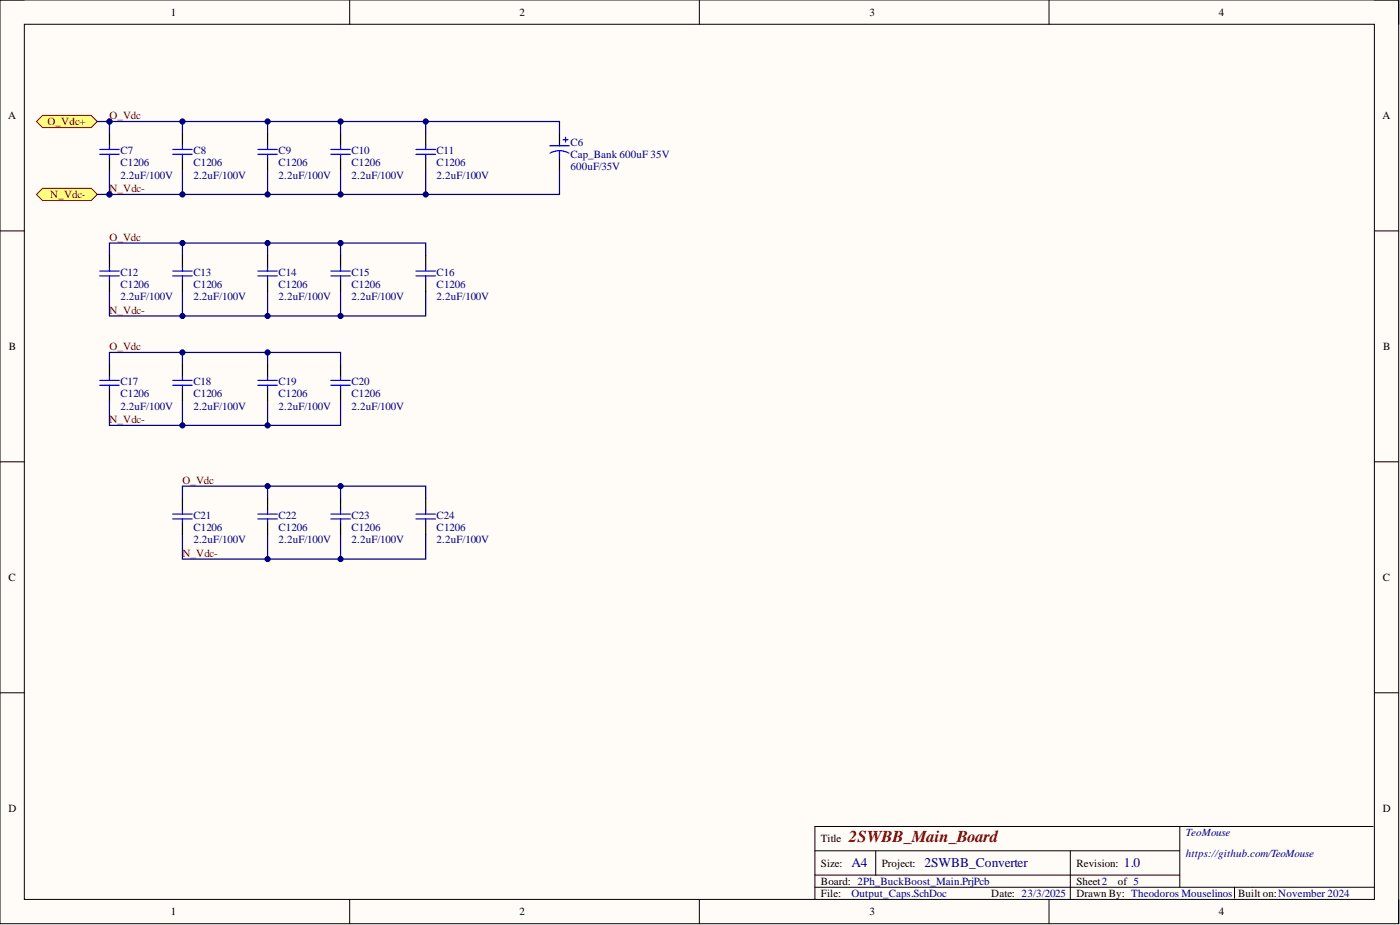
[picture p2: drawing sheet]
<svg xmlns="http://www.w3.org/2000/svg" width="292mm" height="193mm" viewBox="0 0 292 193" stroke-linecap="round" stroke-linejoin="round" font-family="sans-serif">
<defs><g id="words">
<text font-size="3.5" fill="#800000" x="177.1" y="175.7">2SWBB_Main_Board</text>
<g font-size="2.8" fill="#000080">
<text x="177.6" y="181">A4</text>
<text x="192.9" y="181">2SWBB_Converter</text>
<text x="234.5" y="181">1.0</text>
</g>
<g font-size="2.3">
<text x="35.6" y="3.3">1</text>
<text x="108.4" y="3.3">2</text>
<text x="181.4" y="3.3">3</text>
<text x="254.3" y="3.3">4</text>
<text x="1.7" y="24.8">A</text>
<text x="288.4" y="24.8">A</text>
<text x="1.9" y="73">B</text>
<text x="288.6" y="73">B</text>
<text x="1.8" y="121.2">C</text>
<text x="288.5" y="121.2">C</text>
<text x="1.8" y="169.4">D</text>
<text x="288.5" y="169.4">D</text>
<text x="171.3" y="175.7">Title</text>
<text x="171.3" y="180.8">Size:</text>
<text x="171.3" y="184.6">Board: 2Ph_BuckBoost_Main.PrjPcb</text>
<text x="184" y="180.8">Project:</text>
<text x="224.6" y="180.8">Revision:</text>
<text x="224.6" y="184.6">Sheet2</text>
<text x="233.2" y="184.6">of 5</text>
<text x="35.6" y="190.9">1</text>
<text x="108.4" y="190.9">2</text>
<text x="171.3" y="187.1">File:</text>
<text x="181.4" y="190.9">3</text>
<text x="206.8" y="187.1">Date: 23/3/2025</text>
<text x="224.6" y="187.1">Drawn By: Theodoros Mouselinos</text>
<text x="254.3" y="190.9">4</text>
<text x="258.3" y="187.1">Built on:November 2024</text>
</g>
<g font-size="2.3" fill="#800000">
<text x="9.9" y="26.1">O_Vdc+</text>
<text x="22.8" y="24.8">O_Vdc</text>
<text x="10.5" y="41.3">N_Vdc-</text>
<text x="22.8" y="40.1">N_Vdc-</text>
<text x="22.8" y="50.2">O_Vdc</text>
<text x="22.8" y="65.4">N_Vdc-</text>
<text x="22.8" y="73">O_Vdc</text>
<text x="22.8" y="88.2">N_Vdc-</text>
<text x="38.1" y="100.9">O_Vdc</text>
<text x="38.1" y="116.1">N_Vdc-</text>
</g>
<g font-size="2.3" fill="#000080">
<text x="25.1" y="32.2">C7</text>
<text x="25.1" y="34.7">C1206</text>
<text x="40.3" y="32.2">C8</text>
<text x="40.3" y="34.7">C1206</text>
<text x="58.1" y="32.2">C9</text>
<text x="58.1" y="34.7">C1206</text>
<text x="73.3" y="32.2">C10</text>
<text x="73.3" y="34.7">C1206</text>
<text x="91.1" y="32.2">C11</text>
<text x="91.1" y="34.7">C1206</text>
<text x="119" y="35.5">600uF/35V</text>
<text x="119" y="30.4">C6</text>
<text x="119" y="33">Cap_Bank 600uF 35V</text>
<text x="25.1" y="37.3">2.2uF/100V</text>
<text x="40.3" y="37.3">2.2uF/100V</text>
<text x="58.1" y="37.3">2.2uF/100V</text>
<text x="73.3" y="37.3">2.2uF/100V</text>
<text x="91.1" y="37.3">2.2uF/100V</text>
<text x="25.1" y="57.6">C12</text>
<text x="40.3" y="57.6">C13</text>
<text x="58.1" y="57.6">C14</text>
<text x="73.3" y="57.6">C15</text>
<text x="91.1" y="57.6">C16</text>
<text x="25.1" y="62.6">2.2uF/100V</text>
<text x="25.1" y="60.1">C1206</text>
<text x="40.3" y="62.6">2.2uF/100V</text>
<text x="40.3" y="60.1">C1206</text>
<text x="58.1" y="62.6">2.2uF/100V</text>
<text x="58.1" y="60.1">C1206</text>
<text x="73.3" y="62.6">2.2uF/100V</text>
<text x="73.3" y="60.1">C1206</text>
<text x="91.1" y="62.6">2.2uF/100V</text>
<text x="91.1" y="60.1">C1206</text>
<text x="25.1" y="80.4">C17</text>
<text x="25.1" y="82.9">C1206</text>
<text x="40.3" y="80.4">C18</text>
<text x="40.3" y="82.9">C1206</text>
<text x="58.1" y="80.4">C19</text>
<text x="58.1" y="82.9">C1206</text>
<text x="73.3" y="80.4">C20</text>
<text x="73.3" y="82.9">C1206</text>
<text x="25.1" y="85.4">2.2uF/100V</text>
<text x="40.3" y="85.4">2.2uF/100V</text>
<text x="58.1" y="85.4">2.2uF/100V</text>
<text x="73.3" y="85.4">2.2uF/100V</text>
<text x="40.3" y="113.3">2.2uF/100V</text>
<text x="40.3" y="108.3">C21</text>
<text x="40.3" y="110.8">C1206</text>
<text x="58.1" y="113.3">2.2uF/100V</text>
<text x="58.1" y="108.3">C22</text>
<text x="58.1" y="110.8">C1206</text>
<text x="73.3" y="113.3">2.2uF/100V</text>
<text x="73.3" y="108.3">C23</text>
<text x="73.3" y="110.8">C1206</text>
<text x="91.1" y="113.3">2.2uF/100V</text>
<text x="91.1" y="108.3">C24</text>
<text x="91.1" y="110.8">C1206</text>
<text x="247.4" y="174.4">TeoMouse</text>
<text x="247.4" y="178.8">https://github.com/TeoMouse</text>
<text x="177.6" y="187.1">Output_Caps.SchDoc</text>
</g>
</g></defs>
<path d="M0 0h291.8v192.7h-291.8z" fill-rule="evenodd" fill="#fffcf8"/>
<path d="M0 0h291.8v192.7h-291.8z" fill="none" stroke="#000" stroke-width=".21"/>
<path d="M5.1 5.1h281.7v182.5h-281.7z" fill-rule="evenodd" fill="#fffcf8"/>
<g fill="none" stroke="#000" stroke-width=".21">
<path d="M0 0h5.1M73 0v5.1M145.9 0v5.1M218.9 0v5.1M286.8 0h5v5.1M5.1 5.1h281.7v182.5h-281.7zM0 48.2h5.1M286.8 48.2h5M0 96.3h5.1M286.8 96.3h5M0 144.5h5.1M286.8 144.5h5"/>
<path d="M73 187.6v5.1M145.9 187.6v5.1M218.9 187.6v5.1M291.8 187.6v5.1"/>
</g>
<path d="M22.8 27.9v2.5M22.8 33v2.5" fill="none" stroke="#000" stroke-width=".25"/>
<path d="M20.8 31.2h4.1M20.8 32.2h4.1M22.8 30.4v.8M22.8 32.2v.8" fill="none" stroke="#00f" stroke-width=".25"/>
<path d="M7.6 40.6l1.3-1.3h10.1l1.3 1.3-1.3 1.2h-10.1z" fill-rule="evenodd" fill="#ffff80"/>
<path d="M7.6 40.6l1.3-1.3h10.1l1.3 1.3-1.3 1.2h-10.1z" fill="none" stroke="#800000" stroke-width=".21"/>
<path d="M71.1 35.5v5.1" fill="none" stroke="#000080" stroke-width=".25"/>
<circle cx="71.1" cy="40.6" r=".51" fill="#000080"/>
<circle cx="71.1" cy="40.6" r=".51" fill="none" stroke="#000080" stroke-width=".21"/>
<path d="M55.8 35.5v5.1" fill="none" stroke="#000080" stroke-width=".25"/>
<circle cx="55.8" cy="40.6" r=".51" fill="#000080"/>
<circle cx="55.8" cy="40.6" r=".51" fill="none" stroke="#000080" stroke-width=".21"/>
<path d="M38.1 35.5v5.1" fill="none" stroke="#000080" stroke-width=".25"/>
<circle cx="38.1" cy="40.6" r=".51" fill="#000080"/>
<circle cx="38.1" cy="40.6" r=".51" fill="none" stroke="#000080" stroke-width=".21"/>
<path d="M88.8 35.5v5.1h-68.5" fill="none" stroke="#000080" stroke-width=".25"/>
<circle cx="22.8" cy="40.6" r=".51" fill="#000080"/>
<circle cx="22.8" cy="40.6" r=".51" fill="none" stroke="#000080" stroke-width=".21"/>
<circle cx="38.1" cy="40.6" r=".51" fill="#000080"/>
<circle cx="38.1" cy="40.6" r=".51" fill="none" stroke="#000080" stroke-width=".21"/>
<circle cx="55.8" cy="40.6" r=".51" fill="#000080"/>
<circle cx="55.8" cy="40.6" r=".51" fill="none" stroke="#000080" stroke-width=".21"/>
<circle cx="71.1" cy="40.6" r=".51" fill="#000080"/>
<circle cx="71.1" cy="40.6" r=".51" fill="none" stroke="#000080" stroke-width=".21"/>
<circle cx="88.8" cy="40.6" r=".51" fill="#000080"/>
<circle cx="88.8" cy="40.6" r=".51" fill="none" stroke="#000080" stroke-width=".21"/>
<path d="M22.8 35.5v5.1" fill="none" stroke="#000080" stroke-width=".25"/>
<circle cx="22.8" cy="40.6" r=".51" fill="#000080"/>
<circle cx="22.8" cy="40.6" r=".51" fill="none" stroke="#000080" stroke-width=".21"/>
<path d="M7.6 25.3l1.3-1.2h10.1l1.3 1.2-1.3 1.3h-10.1z" fill-rule="evenodd" fill="#ffff80"/>
<path d="M7.6 25.3l1.3-1.2h10.1l1.3 1.2-1.3 1.3h-10.1z" fill="none" stroke="#800000" stroke-width=".21"/>
<path d="M20.3 25.3h68.5v2.6" fill="none" stroke="#000080" stroke-width=".25"/>
<circle cx="22.8" cy="25.3" r=".51" fill="#000080"/>
<circle cx="22.8" cy="25.3" r=".51" fill="none" stroke="#000080" stroke-width=".21"/>
<circle cx="38.1" cy="25.3" r=".51" fill="#000080"/>
<circle cx="38.1" cy="25.3" r=".51" fill="none" stroke="#000080" stroke-width=".21"/>
<circle cx="55.8" cy="25.3" r=".51" fill="#000080"/>
<circle cx="55.8" cy="25.3" r=".51" fill="none" stroke="#000080" stroke-width=".21"/>
<circle cx="71.1" cy="25.3" r=".51" fill="#000080"/>
<circle cx="71.1" cy="25.3" r=".51" fill="none" stroke="#000080" stroke-width=".21"/>
<circle cx="88.8" cy="25.3" r=".51" fill="#000080"/>
<circle cx="88.8" cy="25.3" r=".51" fill="none" stroke="#000080" stroke-width=".21"/>
<path d="M71.1 25.3v2.6" fill="none" stroke="#000080" stroke-width=".25"/>
<circle cx="71.1" cy="25.3" r=".51" fill="#000080"/>
<circle cx="71.1" cy="25.3" r=".51" fill="none" stroke="#000080" stroke-width=".21"/>
<path d="M55.8 25.3v2.6" fill="none" stroke="#000080" stroke-width=".25"/>
<circle cx="55.8" cy="25.3" r=".51" fill="#000080"/>
<circle cx="55.8" cy="25.3" r=".51" fill="none" stroke="#000080" stroke-width=".21"/>
<path d="M38.1 25.3v2.6" fill="none" stroke="#000080" stroke-width=".25"/>
<circle cx="38.1" cy="25.3" r=".51" fill="#000080"/>
<circle cx="38.1" cy="25.3" r=".51" fill="none" stroke="#000080" stroke-width=".21"/>
<path d="M22.8 25.3v2.6" fill="none" stroke="#000080" stroke-width=".25"/>
<circle cx="22.8" cy="25.3" r=".51" fill="#000080"/>
<circle cx="22.8" cy="25.3" r=".51" fill="none" stroke="#000080" stroke-width=".21"/>
<circle cx="22.8" cy="25.3" r=".51" fill="#000080"/>
<circle cx="22.8" cy="25.3" r=".51" fill="none" stroke="#000080" stroke-width=".21"/>
<circle cx="22.8" cy="40.6" r=".51" fill="#000080"/>
<circle cx="22.8" cy="40.6" r=".51" fill="none" stroke="#000080" stroke-width=".21"/>
<path d="M71.1 111.6v5" fill="none" stroke="#000080" stroke-width=".25"/>
<circle cx="71.1" cy="116.6" r=".51" fill="#000080"/>
<circle cx="71.1" cy="116.6" r=".51" fill="none" stroke="#000080" stroke-width=".21"/>
<path d="M55.8 111.6v5" fill="none" stroke="#000080" stroke-width=".25"/>
<circle cx="55.8" cy="116.6" r=".51" fill="#000080"/>
<circle cx="55.8" cy="116.6" r=".51" fill="none" stroke="#000080" stroke-width=".21"/>
<path d="M55.8 101.4v2.6" fill="none" stroke="#000080" stroke-width=".25"/>
<circle cx="55.8" cy="101.4" r=".51" fill="#000080"/>
<circle cx="55.8" cy="101.4" r=".51" fill="none" stroke="#000080" stroke-width=".21"/>
<path d="M71.1 60.8v5.1" fill="none" stroke="#000080" stroke-width=".25"/>
<circle cx="71.1" cy="65.9" r=".51" fill="#000080"/>
<circle cx="71.1" cy="65.9" r=".51" fill="none" stroke="#000080" stroke-width=".21"/>
<path d="M55.8 60.8v5.1" fill="none" stroke="#000080" stroke-width=".25"/>
<circle cx="55.8" cy="65.9" r=".51" fill="#000080"/>
<circle cx="55.8" cy="65.9" r=".51" fill="none" stroke="#000080" stroke-width=".21"/>
<path d="M38.1 60.8v5.1" fill="none" stroke="#000080" stroke-width=".25"/>
<circle cx="38.1" cy="65.9" r=".51" fill="#000080"/>
<circle cx="38.1" cy="65.9" r=".51" fill="none" stroke="#000080" stroke-width=".21"/>
<path d="M22.8 60.8v5.1h66v-5.1" fill="none" stroke="#000080" stroke-width=".25"/>
<circle cx="38.1" cy="65.9" r=".51" fill="#000080"/>
<circle cx="38.1" cy="65.9" r=".51" fill="none" stroke="#000080" stroke-width=".21"/>
<circle cx="55.8" cy="65.9" r=".51" fill="#000080"/>
<circle cx="55.8" cy="65.9" r=".51" fill="none" stroke="#000080" stroke-width=".21"/>
<circle cx="71.1" cy="65.9" r=".51" fill="#000080"/>
<circle cx="71.1" cy="65.9" r=".51" fill="none" stroke="#000080" stroke-width=".21"/>
<path d="M22.8 53.2v-2.5h66v2.5" fill="none" stroke="#000080" stroke-width=".25"/>
<circle cx="38.1" cy="50.7" r=".51" fill="#000080"/>
<circle cx="38.1" cy="50.7" r=".51" fill="none" stroke="#000080" stroke-width=".21"/>
<circle cx="55.8" cy="50.7" r=".51" fill="#000080"/>
<circle cx="55.8" cy="50.7" r=".51" fill="none" stroke="#000080" stroke-width=".21"/>
<circle cx="71.1" cy="50.7" r=".51" fill="#000080"/>
<circle cx="71.1" cy="50.7" r=".51" fill="none" stroke="#000080" stroke-width=".21"/>
<path d="M71.1 50.7v2.5" fill="none" stroke="#000080" stroke-width=".25"/>
<circle cx="71.1" cy="50.7" r=".51" fill="#000080"/>
<circle cx="71.1" cy="50.7" r=".51" fill="none" stroke="#000080" stroke-width=".21"/>
<path d="M55.8 50.7v2.5" fill="none" stroke="#000080" stroke-width=".25"/>
<circle cx="55.8" cy="50.7" r=".51" fill="#000080"/>
<circle cx="55.8" cy="50.7" r=".51" fill="none" stroke="#000080" stroke-width=".21"/>
<path d="M38.1 50.7v2.5" fill="none" stroke="#000080" stroke-width=".25"/>
<circle cx="38.1" cy="50.7" r=".51" fill="#000080"/>
<circle cx="38.1" cy="50.7" r=".51" fill="none" stroke="#000080" stroke-width=".21"/>
<path d="M55.8 83.7v5" fill="none" stroke="#000080" stroke-width=".25"/>
<circle cx="55.8" cy="88.7" r=".51" fill="#000080"/>
<circle cx="55.8" cy="88.7" r=".51" fill="none" stroke="#000080" stroke-width=".21"/>
<path d="M38.1 83.7v5" fill="none" stroke="#000080" stroke-width=".25"/>
<circle cx="38.1" cy="88.7" r=".51" fill="#000080"/>
<circle cx="38.1" cy="88.7" r=".51" fill="none" stroke="#000080" stroke-width=".21"/>
<path d="M55.8 73.5v2.6" fill="none" stroke="#000080" stroke-width=".25"/>
<circle cx="55.8" cy="73.5" r=".51" fill="#000080"/>
<circle cx="55.8" cy="73.5" r=".51" fill="none" stroke="#000080" stroke-width=".21"/>
<path d="M38.1 73.5v2.6" fill="none" stroke="#000080" stroke-width=".25"/>
<circle cx="38.1" cy="73.5" r=".51" fill="#000080"/>
<circle cx="38.1" cy="73.5" r=".51" fill="none" stroke="#000080" stroke-width=".21"/>
<path d="M38.1 111.6v5h50.7v-5" fill="none" stroke="#000080" stroke-width=".25"/>
<circle cx="55.8" cy="116.6" r=".51" fill="#000080"/>
<circle cx="55.8" cy="116.6" r=".51" fill="none" stroke="#000080" stroke-width=".21"/>
<circle cx="71.1" cy="116.6" r=".51" fill="#000080"/>
<circle cx="71.1" cy="116.6" r=".51" fill="none" stroke="#000080" stroke-width=".21"/>
<path d="M116.7 27.9v2.5M116.7 33v2.5" fill="none" stroke="#000" stroke-width=".25"/>
<path d="M114.7 30.4h4.1M116.7 31.4l.9 .1 1.1 .4M116.7 31.4l-.8 .1-1.1 .4M116.7 31.4v1.6M117.5 29.2h1M118 28.6v1.1" fill="none" stroke="#00f" stroke-width=".25"/>
<path d="M88.8 25.3h27.9v2.6" fill="none" stroke="#000080" stroke-width=".25"/>
<circle cx="88.8" cy="25.3" r=".51" fill="#000080"/>
<circle cx="88.8" cy="25.3" r=".51" fill="none" stroke="#000080" stroke-width=".21"/>
<path d="M116.7 35.5v5.1h-27.9" fill="none" stroke="#000080" stroke-width=".25"/>
<circle cx="88.8" cy="40.6" r=".51" fill="#000080"/>
<circle cx="88.8" cy="40.6" r=".51" fill="none" stroke="#000080" stroke-width=".21"/>
<path d="M170 177.5h76.2M182.7 177.5v5.1M223.3 177.5v10.1M246.2 172.4v12.7M286.5 172.4h-116.5v15.2M170 185.1h116.8M170 182.6h76.2M257.6 185.1v2.3" fill="none" stroke="#000" stroke-width=".21"/>
<g fill="none" stroke="#000" stroke-width=".25">
<path d="M38.1 27.9v2.5M38.1 33v2.5M55.8 27.9v2.5M55.8 33v2.5M71.1 27.9v2.5M71.1 33v2.5M88.8 27.9v2.5M88.8 33v2.5M22.8 53.2v2.6M22.8 58.3v2.5M38.1 53.2v2.6M38.1 58.3v2.5"/>
<path d="M55.8 53.2v2.6M55.8 58.3v2.5M71.1 53.2v2.6M71.1 58.3v2.5M88.8 53.2v2.6M88.8 58.3v2.5M22.8 76.1v2.5M38.1 76.1v2.5M55.8 76.1v2.5M71.1 76.1v2.5M22.8 81.1v2.6M38.1 81.1v2.6"/>
<path d="M55.8 81.1v2.6M71.1 81.1v2.6M38.1 104v2.5M38.1 109v2.6M55.8 104v2.5M55.8 109v2.6M71.1 104v2.5M71.1 109v2.6M88.8 104v2.5M88.8 109v2.6"/>
</g>
<g fill="none" stroke="#00f" stroke-width=".25">
<path d="M36 31.2h4.1M36 32.2h4.1M38.1 30.4v.8M38.1 32.2v.8M53.8 31.2h4.1M53.8 32.2h4.1M55.8 30.4v.8M55.8 32.2v.8M69 31.2h4.1M69 32.2h4.1M71.1 30.4v.8M71.1 32.2v.8"/>
<path d="M86.8 31.2h4M86.8 32.2h4M88.8 30.4v.8M88.8 32.2v.8M20.8 56.5h4.1M20.8 57.6h4.1M22.8 55.8v.7M22.8 57.6v.7M36 56.5h4.1M36 57.6h4.1M38.1 55.8v.7M38.1 57.6v.7"/>
<path d="M53.8 56.5h4.1M53.8 57.6h4.1M55.8 55.8v.7M55.8 57.6v.7M69 56.5h4.1M69 57.6h4.1M71.1 55.8v.7M71.1 57.6v.7M86.8 56.5h4M86.8 57.6h4M88.8 55.8v.7M88.8 57.6v.7"/>
<path d="M20.8 79.4h4.1M22.8 78.6v.8M36 79.4h4.1M38.1 78.6v.8M53.8 79.4h4.1M55.8 78.6v.8M69 79.4h4.1M71.1 78.6v.8M20.8 80.4h4.1M22.8 80.4v.7M36 80.4h4.1M38.1 80.4v.7"/>
<path d="M53.8 80.4h4.1M55.8 80.4v.7M69 80.4h4.1M71.1 80.4v.7M36 107.3h4.1M36 108.3h4.1M38.1 106.5v.8M38.1 108.3v.7M53.8 107.3h4.1M53.8 108.3h4.1M55.8 106.5v.8M55.8 108.3v.7"/>
<path d="M69 107.3h4.1M69 108.3h4.1M71.1 106.5v.8M71.1 108.3v.7M86.8 107.3h4M86.8 108.3h4M88.8 106.5v.8M88.8 108.3v.7"/>
</g>
<path d="M22.8 83.7v5h48.3v-5" fill="none" stroke="#000080" stroke-width=".25"/>
<circle cx="38.1" cy="88.7" r=".51" fill="#000080"/>
<circle cx="38.1" cy="88.7" r=".51" fill="none" stroke="#000080" stroke-width=".21"/>
<circle cx="55.8" cy="88.7" r=".51" fill="#000080"/>
<circle cx="55.8" cy="88.7" r=".51" fill="none" stroke="#000080" stroke-width=".21"/>
<path d="M22.8 76.1v-2.6h48.3v2.6" fill="none" stroke="#000080" stroke-width=".25"/>
<circle cx="38.1" cy="73.5" r=".51" fill="#000080"/>
<circle cx="38.1" cy="73.5" r=".51" fill="none" stroke="#000080" stroke-width=".21"/>
<circle cx="55.8" cy="73.5" r=".51" fill="#000080"/>
<circle cx="55.8" cy="73.5" r=".51" fill="none" stroke="#000080" stroke-width=".21"/>
<path d="M71.1 101.4v2.6" fill="none" stroke="#000080" stroke-width=".25"/>
<circle cx="71.1" cy="101.4" r=".51" fill="#000080"/>
<circle cx="71.1" cy="101.4" r=".51" fill="none" stroke="#000080" stroke-width=".21"/>
<path d="M38.1 104v-2.6h50.7v2.6" fill="none" stroke="#000080" stroke-width=".25"/>
<circle cx="55.8" cy="101.4" r=".51" fill="#000080"/>
<circle cx="55.8" cy="101.4" r=".51" fill="none" stroke="#000080" stroke-width=".21"/>
<circle cx="71.1" cy="101.4" r=".51" fill="#000080"/>
<circle cx="71.1" cy="101.4" r=".51" fill="none" stroke="#000080" stroke-width=".21"/>
<use href="#words"/>
</svg>
